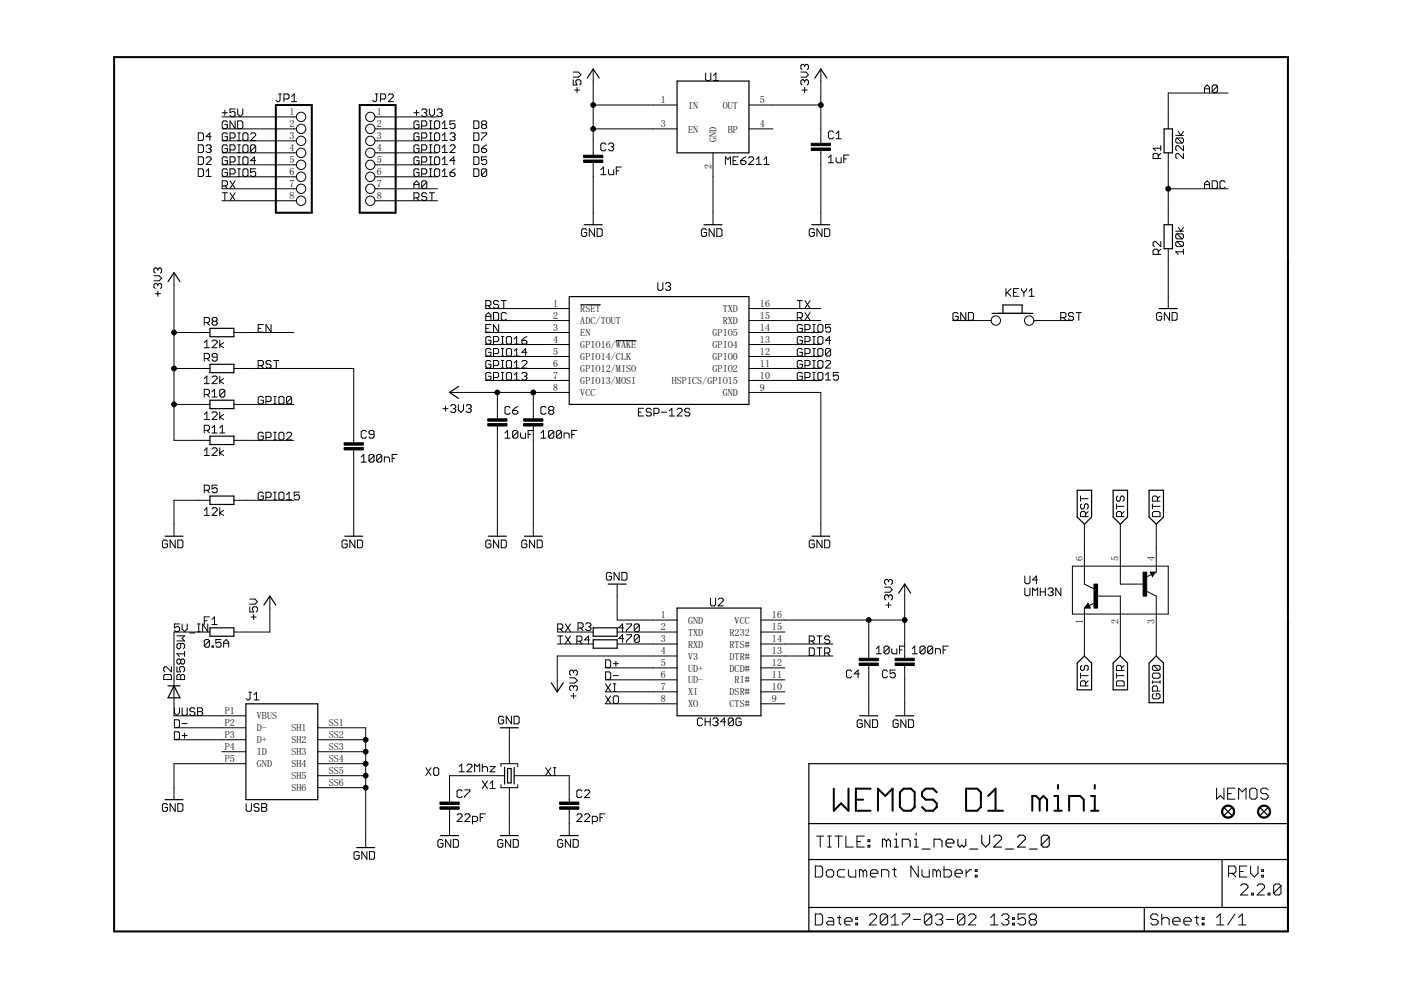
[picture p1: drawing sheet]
<svg xmlns="http://www.w3.org/2000/svg" width="297mm" height="210mm" viewBox="0 0 297 210" stroke-linecap="round" stroke-linejoin="round" font-family="sans-serif">
<defs><g id="words">
<g font-size="2.1">
<text x="140.1" y="21.9">1</text>
<text x="145.9" y="23">IN</text>
<text x="153.2" y="23">OUT</text>
<text x="161.1" y="21.9">5</text>
<text x="61.4" y="24.4">1</text>
<text x="61.4" y="27">2</text>
<text x="61.4" y="29.5">3</text>
<text x="79.9" y="24.4">1</text>
<text x="79.9" y="27">2</text>
<text x="79.9" y="29.5">3</text>
<text x="140.1" y="27">3</text>
<text x="145.9" y="28.1">EN</text>
<text x="154.3" y="28.1">BP</text>
<text x="161.1" y="27">4</text>
<text x="61.4" y="32.1">4</text>
<text x="61.4" y="34.6">5</text>
<text x="79.9" y="32.1">4</text>
<text x="79.9" y="34.6">5</text>
<text x="150.8" y="35.8" transform="rotate(-90 150.8 35.8)">2</text>
<text x="151.9" y="30.1" transform="rotate(-90 151.9 30.1)">GND</text>
<text x="61.4" y="37.1">6</text>
<text x="61.4" y="39.7">7</text>
<text x="79.9" y="37.1">6</text>
<text x="79.9" y="39.7">7</text>
<text x="61.4" y="42.2">8</text>
<text x="79.9" y="42.2">8</text>
<text x="117.3" y="65.1">1</text>
<text x="161.1" y="65.1">16</text>
<text x="117.3" y="67.6">2</text>
<text x="117.3" y="70.2">3</text>
<text x="123" y="66.2">RSET</text>
<text x="123" y="68.7">ADC/TOUT</text>
<text x="123" y="71.3">EN</text>
<text x="151.1" y="71.3">GPIO5</text>
<text x="153.2" y="68.7">RXD</text>
<text x="153.2" y="66.2">TXD</text>
<text x="161.1" y="70.2">14</text>
<text x="161.1" y="67.6">15</text>
<text x="117.3" y="72.7">4</text>
<text x="117.3" y="75.2">5</text>
<text x="117.3" y="77.8">6</text>
<text x="123" y="73.8">GPIO16/WAKE</text>
<text x="123" y="76.3">GPIO14/CLK</text>
<text x="151.1" y="76.3">GPIO0</text>
<text x="151.1" y="73.8">GPIO4</text>
<text x="161.1" y="77.8">11</text>
<text x="161.1" y="75.2">12</text>
<text x="161.1" y="72.7">13</text>
<text x="117.3" y="80.3">7</text>
<text x="117.3" y="82.9">8</text>
<text x="123" y="78.9">GPIO12/MISO</text>
<text x="123" y="81.4">GPIO13/MOSI</text>
<text x="123" y="84">VCC</text>
<text x="142.4" y="81.4">HSPICS/GPIO15</text>
<text x="151.1" y="78.9">GPIO2</text>
<text x="153.2" y="84">GND</text>
<text x="161.1" y="82.9">9</text>
<text x="161.1" y="80.3">10</text>
<text x="229.6" y="119" transform="rotate(-90 229.6 119)">6</text>
<text x="237.2" y="119" transform="rotate(-90 237.2 119)">5</text>
<text x="244.8" y="119" transform="rotate(-90 244.8 119)">4</text>
<text x="140.1" y="131.1">1</text>
<text x="163.7" y="131.1">16</text>
<text x="140.1" y="133.6">2</text>
<text x="140.1" y="136.2">3</text>
<text x="145.9" y="132.2">GND</text>
<text x="145.9" y="134.8">TXD</text>
<text x="145.9" y="137.3">RXD</text>
<text x="154.7" y="137.3">RTS#</text>
<text x="154.7" y="134.8">R232</text>
<text x="155.8" y="132.2">VCC</text>
<text x="163.7" y="136.2">14</text>
<text x="163.7" y="133.6">15</text>
<text x="229.6" y="132.3" transform="rotate(-90 229.6 132.3)">1</text>
<text x="237.2" y="132.3" transform="rotate(-90 237.2 132.3)">2</text>
<text x="244.8" y="132.3" transform="rotate(-90 244.8 132.3)">3</text>
<text x="140.1" y="138.7">4</text>
<text x="140.1" y="141.3">5</text>
<text x="140.1" y="143.8">6</text>
<text x="145.9" y="139.8">V3</text>
<text x="145.9" y="142.4">UD+</text>
<text x="154.7" y="142.4">DCD#</text>
<text x="154.7" y="139.8">DTR#</text>
<text x="163.7" y="143.8">11</text>
<text x="163.7" y="141.3">12</text>
<text x="163.7" y="138.7">13</text>
<text x="140.1" y="146.3">7</text>
<text x="140.1" y="148.9">8</text>
<text x="145.9" y="144.9">UD-</text>
<text x="145.9" y="147.5">XI</text>
<text x="145.9" y="150">XO</text>
<text x="154.7" y="150">CTS#</text>
<text x="154.7" y="147.5">DSR#</text>
<text x="155.8" y="144.9">RI#</text>
<text x="163.7" y="148.9">9</text>
<text x="163.7" y="146.3">10</text>
<text x="47.6" y="154">P2</text>
<text x="47.6" y="151.4">P1</text>
<text x="54.5" y="155.1">D-</text>
<text x="54.5" y="152.5">VBUS</text>
<text x="61.8" y="155.1">SH1</text>
<text x="69.7" y="154">SS1</text>
<text x="47.6" y="156.5">P3</text>
<text x="47.6" y="161.6">P5</text>
<text x="47.6" y="159">P4</text>
<text x="54.5" y="157.6">D+</text>
<text x="54.5" y="160.2">ID</text>
<text x="61.8" y="157.6">SH2</text>
<text x="61.8" y="160.2">SH3</text>
<text x="69.7" y="156.5">SS2</text>
<text x="69.7" y="159">SS3</text>
<text x="69.7" y="161.6">SS4</text>
<text x="54.5" y="162.7">GND</text>
<text x="61.8" y="162.7">SH4</text>
<text x="61.8" y="165.2">SH5</text>
<text x="61.8" y="167.8">SH6</text>
<text x="69.7" y="164.1">SS5</text>
<text x="69.7" y="166.7">SS6</text>
</g>
</g></defs>
<g fill="none" stroke="#000" stroke-width=".42">
<path d="M24.2 12.1h248.9v185.4h-248.9zM58.5 22.3h7.6v22.8h-7.6zM76.3 22.3h7.6v22.8h-7.6zM176.8 167.2v4.7l1.5-1.6 1.6 1.6v-4.7M181.5 169.5h1.5M184.6 167.2h-3.1v4.7h3.1M186.1 171.9v-4.7l1.6 1.6 1.6-1.6v4.7M190.8 168l.8-.8h1.5l.8 .8v3.1l-.8 .8h-1.5l-.8-.8zM198.6 168l-.8-.8h-1.5l-.8 .8v.8l.8 .7h1.5l.8 .8v.8l-.8 .8h-1.5l-.8-.8M204.8 167.2h2.4l.8 .8v3.1l-.8 .8h-2.4zM209.5 171.9h3.1M209.5 168.8l1.6-1.6v4.7"/>
<path d="M220.4 169.5l-.8-.7h-.7v3.1M220.4 169.5v2.4M220.4 169.5l.8-.7 .8 .7v2.4M223.5 171.9h1.6M223.5 168.8h.8v3.1M224.3 166.4v.8M226.7 171.9v-3.1h2.3l.8 .7v2.4M231.3 171.9h1.6M231.3 168.8h.8v3.1M232.1 166.4v.8"/>
</g>
<g fill="none" stroke="#000" stroke-width=".21">
<path d="M59.1 19.9h.5M59.4 19.9v1.4l-.3 .2h-.3l-.3-.2M79.6 19.9h.5M79.9 19.9v1.4l-.3 .2h-.3l-.3-.2M121.5 16.9v1.1h.8l-.2-.5v-.3l.2-.3h.6l.3 .3v.5l-.3 .3M121.5 15.3h1.1l.6 .5-.6 .6h-1.1M121.8 19.1h1.1M122.3 18.6v1M125.8 14.6v18.3M149.6 15.5v1.3l.3 .3h.5l.3-.3v-1.3M151.3 17.1h1M151.3 16l.5-.5v1.6"/>
<path d="M169.8 15.3h1.1l.5 .5-.5 .6h-1.1M170.1 19.1h1.1M170.6 17.2l-.3-.3h-.2l-.3 .3v.5l.3 .3M170.6 17.2l.3-.3h.3l.2 .3v.5l-.2 .3M170.6 13.9v.3M170.6 17.2v.3M170.6 18.6v1M170.6 13.9l-.3-.2h-.2l-.3 .2v.6l.3 .2M170.6 13.9l.3-.2h.3l.2 .2v.6l-.2 .2M174 14.6v15.8M255.4 19.6v-1l.5-.6 .6 .6v1M255.4 18.8h1.1"/>
<path d="M258.1 18.3l-.3-.3h-.5l-.3 .3v1.1M258.1 18.3v1.1l-.3 .2h-.5l-.3-.2M258.1 18.3l-1.1 1.1M260.4 19.7h-12.7v7.6M42 28.2h.9l.2 .2v1.1l-.2 .3h-.9zM42 30.7h.9l.2 .3v1.1l-.2 .2h-.9zM42 33.3h.9l.2 .2v1.1l-.2 .3h-.9zM42 35.8h.9l.2 .3v1l-.2 .3h-.9zM43.7 31l.3-.3h.5l.3 .3v.3l-.3 .2M43.7 33.5l.3-.2h.5l.3 .2v.3l-1.1 1.1h1.1M43.7 37.4h1.1M43.7 36.3l.5-.5v1.6"/>
<path d="M44.2 31.5h.3M44.5 31.5l.3 .3v.3l-.3 .2h-.5l-.3-.2M44.8 29h-1.1l.8-.8v1.6M47.1 24.8h15.7M47.1 27.3h15.7M47.1 29.9h15.7M47.1 32.4h15.7M47.1 34.9h15.7M47.1 37.5h15.7M47.1 39.4h.8l.3-.3v-.5l-.3-.3h-.8v1.7M47.1 23.9h1.1M47.7 23.4v1"/>
<path d="M47.7 39.4l.5 .6M48.2 25.9l-.3-.3h-.5l-.3 .3v1.1l.3 .3h.5l.3-.3v-.6h-.5M48.2 28.4l-.3-.2h-.5l-.3 .2v1.1l.3 .3h.5l.3-.3v-.5h-.5M48.2 31l-.3-.3h-.5l-.3 .3v1.1l.3 .2h.5l.3-.2v-.6h-.5M48.2 36.1l-.3-.3h-.5l-.3 .3v1l.3 .3h.5l.3-.3v-.5h-.5M48.2 33.5l-.3-.2h-.5l-.3 .2v1.1l.3 .3h.5l.3-.3v-.5h-.5M48.8 29.3h.8l.2-.3v-.6l-.2-.2h-.8v1.6M48.8 31.8h.8l.2-.3v-.5l-.2-.3h-.8v1.6M48.8 36.9h.8l.2-.3v-.5l-.2-.3h-.8v1.6M48.8 34.3h.8l.2-.2v-.6l-.2-.2h-.8v1.6M48.8 38.3l1 1.7M49.8 23.1h-1v.8l.5-.3h.3l.2 .3v.5l-.2 .3h-.6l-.2-.3"/>
<path d="M49.8 25.6v1.7l-1-1.7v1.7M49.8 38.3l-1 1.7M50.4 25.6h.8l.3 .3v1.1l-.3 .3h-.8zM50.4 29.8h.5M50.4 28.2h.5M50.4 32.3h.5M50.4 30.7h.5M50.4 34.9h.5M50.4 33.3h.5M50.4 37.4h.5M50.4 35.8h.5M50.4 23.1v1.1l.5 .5 .6-.5v-1.1"/>
<path d="M50.7 28.2v1.6M50.7 30.7v1.6M50.7 33.3v1.6M50.7 35.8v1.6M51.8 28.2h.5l.3 .2v1.1l-.3 .3h-.5l-.3-.3v-1.1zM51.8 30.7h.5l.3 .3v1.1l-.3 .2h-.5l-.3-.2v-1.1zM51.8 33.3h.5l.3 .2v1.1l-.3 .3h-.5l-.3-.3v-1.1zM51.8 35.8h.5l.3 .3v1l-.3 .3h-.5l-.3-.3v-1zM53.1 28.4l.3-.2h.5l.3 .2v.3l-1.1 1.1h1.1M54.2 31v1.1l-.3 .2h-.5l-.3-.2M54.2 31l-.3-.3h-.5l-.3 .3v1.1M54.2 35.8h-1.1v.8l.6-.3h.2l.3 .3v.5l-.3 .3h-.5l-.3-.3"/>
<path d="M54.2 34.1h-1.1l.8-.8v1.6M54.2 31l-1.1 1.1M60.2 21h.8l.3-.3v-.5l-.3-.3h-.8v1.6M61.8 21.5h1.1M61.8 20.5l.6-.6v1.6M79.5 24.8h13.3M79.5 27.3h13.3M79.5 29.9h13.3M79.5 32.4h13.3M79.5 34.9h13.3M79.5 37.5h13.3M80.7 21h.8l.3-.3v-.5l-.3-.3h-.8v1.6"/>
<path d="M82.3 20.2l.3-.3h.5l.3 .3v.3l-1.1 1h1.1M87.8 23.9h1M87.8 40v-1.1l.5-.6 .5 .6v1.1M87.8 39.1h1M88.3 23.4v1M88.8 25.9l-.2-.3h-.6l-.2 .3v1.1l.2 .3h.6l.2-.3v-.6h-.5M88.8 28.4l-.2-.2h-.6l-.2 .2v1.1l.2 .3h.6l.2-.3v-.5h-.5M88.8 31l-.2-.3h-.6l-.2 .3v1.1l.2 .2h.6l.2-.2v-.6h-.5M88.8 33.5l-.2-.2h-.6l-.2 .2v1.1l.2 .3h.6l.2-.3v-.5h-.5M88.8 36.1l-.2-.3h-.6l-.2 .3v1l.2 .3h.6l.2-.3v-.5h-.5M89.4 26.7h.8l.3-.3v-.5l-.3-.3h-.8v1.7M89.4 29.3h.8l.3-.3v-.6l-.3-.2h-.8v1.6"/>
<path d="M89.4 31.8h.8l.3-.3v-.5l-.3-.3h-.8v1.6M89.4 34.3h.8l.3-.2v-.6l-.3-.2h-.8v1.6M89.4 36.9h.8l.3-.3v-.5l-.3-.3h-.8v1.6M89.4 23.4l.3-.3h.5l.3 .3v.2l-.3 .3M89.9 23.9h.3M90.2 23.9l.3 .3v.2l-.3 .3h-.5l-.3-.3M90.5 38.6v1.1l-.3 .3h-.5l-.3-.3M90.5 38.6l-.3-.3h-.5l-.3 .3v1.1M90.5 38.6l-1.1 1.1M91 27.3h.6M91 25.6h.6M91 29.8h.6"/>
<path d="M91 28.2h.6M91 32.3h.6M91 30.7h.6M91 34.9h.6M91 33.3h.6M91 37.4h.6M91 35.8h.6M91 23.1v1.1l.6 .5 .5-.5v-1.1M91.3 25.6v1.7M91.3 28.2v1.6M91.3 30.7v1.6M91.3 33.3v1.6"/>
<path d="M91.3 35.8v1.6M92.1 25.9l.3-.3h.5l.3 .3v1.1l-.3 .3h-.5l-.3-.3zM92.1 28.4l.3-.2h.5l.3 .2v1.1l-.3 .3h-.5l-.3-.3zM92.1 31l.3-.3h.5l.3 .3v1.1l-.3 .2h-.5l-.3-.2zM92.1 33.5l.3-.2h.5l.3 .2v1.1l-.3 .3h-.5l-.3-.3zM92.1 36.1l.3-.3h.5l.3 .3v1l-.3 .3h-.5l-.3-.3zM92.7 23.4l.2-.3h.6l.2 .3v.2l-.2 .3M93.2 23.9h.3M93.5 23.9l.2 .3v.2l-.2 .3h-.6l-.2-.3M93.8 27.3h1M93.8 29.8h1M93.8 32.3h1"/>
<path d="M93.8 34.9h1M93.8 37.4h1M93.8 36.3l.5-.5v1.6M93.8 26.2l.5-.6v1.7M93.8 28.7l.5-.5v1.6M93.8 31.3l.5-.6v1.6M93.8 33.8l.5-.5v1.6M95.4 28.4l.3-.2h.5l.3 .2v.3l-.3 .3M95.4 31l.3-.3h.5l.3 .3v.3l-1.1 1h1.1M95.4 36.6h.8l.3 .3v.2l-.3 .3h-.5l-.3-.3zM95.9 29h.3M96.2 29l.3 .3v.2l-.3 .3h-.5l-.3-.3"/>
<path d="M96.5 25.6h-1.1v.8l.5-.2h.3l.3 .2v.6l-.3 .3h-.5l-.3-.3M96.5 34.1h-1.1l.8-.8v1.6M96.5 35.8l-1.1 .8M100.5 25.6h.8l.2 .3v1.1l-.2 .3h-.8zM100.5 28.2h.8l.2 .2v1.1l-.2 .3h-.8zM100.5 30.7h.8l.2 .3v1.1l-.2 .2h-.8zM100.5 33.3h.8l.2 .2v1.1l-.2 .3h-.8zM100.5 35.8h.8l.2 .3v1l-.2 .3h-.8zM102.1 28.2h1.1v.2l-1.1 1.1v.3M102.1 31.5h.8l.3 .3v.3l-.3 .2h-.5l-.3-.2zM102.4 26.4l-.3 .3v.3l.3 .3h.5l.3-.3v-.3l-.3-.3M102.4 26.4l-.3-.2v-.3l.3-.3h.5l.3 .3v.3l-.3 .2"/>
<path d="M102.4 26.4h.5M103.2 33.3h-1.1v.8l.5-.3h.3l.3 .3v.5l-.3 .3h-.5l-.3-.3M103.2 36.1v1l-.3 .3h-.5l-.3-.3M103.2 36.1l-.3-.3h-.5l-.3 .3v1M103.2 30.7l-1.1 .8M103.2 36.1l-1.1 1M125.8 27.3h17.8M125.8 34.4v13.2M125.8 22.3h17.8M127.4 36l.5-.6v1.6M127.4 37h1.1M128.5 30.6l-.3-.3h-.5l-.3 .3v1.1l.3 .3h.5l.3-.3"/>
<path d="M129 36v.8l.3 .2h.8v-1M129 30.6l.3-.3h.5l.3 .3v.3l-.3 .2M129.6 31.1h.2M129.8 31.1l.3 .3v.3l-.3 .3h-.5l-.3-.3M130.7 36.2h.5M131.7 35.4h-1v1.6M151.2 32.4v15.2M153.8 34.9v-1.6l.5 .5 .6-.5v1.6M155.4 34.1h.6M156.5 33.3h-1.1v1.6h1.1M157.1 34.1h.8l.3 .2v.3l-.3 .3h-.6l-.2-.3zM158.2 33.3l-1.1 .8"/>
<path d="M158.7 33.5l.3-.2h.5l.3 .2v.3l-1.1 1.1h1.1M158.8 27.3h5.1M158.8 22.3h15.2M160.3 34.9h1.1M160.3 33.8l.6-.5v1.6M162 34.9h1.1M162 33.8l.5-.5v1.6M174 31.9v15.7M175.6 33.4l.6-.5v1.6M175.6 34.5h1.1M176.7 28.1l-.3-.3h-.5l-.3 .3v1l.3 .3h.5l.3-.3M177.3 33.4v.8l.2 .3h.9v-1.1"/>
<path d="M177.3 29.4h1.1M177.3 28.3l.5-.5v1.6M178.9 33.7h.6M180 32.9h-1.1v1.6M245.6 33.6v-.8l-.3-.3h-.5l-.3 .3v.8h1.6M246.1 32.5l-.5 .6M246.1 31.4h-1.6l.5 .6M246.1 30.9v1.1M247.7 32.4v15.2M249.3 28.7h1.6M249.6 29.3h1l.3 .2v.6l-.3 .2M249.6 29.3l-.3 .2v.6l.3 .2h1"/>
<path d="M249.6 29.3l1 1M249.8 27.9l.6 .8 .5-.8M250.9 30.9v1.1l-1.1-1.1h-.2l-.3 .3v.5l.3 .3M250.9 32.5v1.1l-1.1-1.1h-.2l-.3 .3v.5l.3 .3M255.4 40v-1.1l.5-.6 .6 .6v1.1M255.4 39.1h1.1M257 38.3h.8l.3 .3v1.1l-.3 .3h-.8zM259.7 38.6l-.2-.3h-.6l-.2 .3v1.1l.2 .3h.6l.2-.3M32.6 58.5h1.1l.6 .5-.6 .5h-1.1M33.5 57.1v.3M33.5 57.1l-.3-.3h-.3l-.3 .3v.5l.3 .3M33.5 57.1l.2-.3h.3l.3 .3v.5l-.3 .3"/>
<path d="M36.9 57.8v35.6h7.6M47.1 40h15.7M47.1 42.6h15.7M47.1 40.9h1.1M47.7 40.9v1.6M48.8 40.9l1 1.6M49.8 40.9l-1 1.6M79.5 40h13.3M79.5 42.6h13.3M87.8 42h.8l.2-.3v-.6l-.2-.2h-.8v1.6M88.3 42l.5 .5M90.5 41.1l-.3-.2h-.5l-.3 .2v.3l.3 .3h.5l.3 .3v.2l-.3 .3h-.5l-.3-.3"/>
<path d="M91 40.9h1.1M91.6 40.9v1.6M124.4 48.8l-.3-.3h-.5l-.3 .3v1l.3 .3h.5l.3-.3v-.5h-.5M126 48.5v1.6l-1.1-1.6v1.6M126.6 48.5h.8l.3 .3v1l-.3 .3h-.8zM139.5 59.9v1.4l.2 .3h.6l.2-.3v-1.4M149.8 48.8l-.3-.3h-.5l-.3 .3v1l.3 .3h.5l.3-.3v-.5h-.6M151.4 48.5v1.6l-1.1-1.6v1.6M152 48.5h.8l.3 .3v1l-.3 .3h-.8zM172.7 48.8l-.3-.3h-.6l-.2 .3v1l.2 .3h.6l.3-.3v-.5h-.6M174.3 48.5v1.6l-1.1-1.6v1.6M174.8 48.5h.9l.2 .3v1l-.2 .3h-.9z"/>
<path d="M245.6 53.9v-.8l-.3-.3h-.5l-.3 .3v.8h1.6M246.1 51.2v1.1l-1.1-1.1h-.2l-.3 .3v.5l.3 .3M246.1 52.8l-.5 .6M247.7 40h12.7M247.7 52.7v12.7M249.3 49h1.6M249.6 49.6h1l.3 .2v.6l-.3 .3M249.6 51.2h1l.3 .3v.5l-.3 .3M249.6 49.6l-.3 .2v.6l.3 .3h1M249.6 51.2l-.3 .3v.5l.3 .3h1M249.6 51.2l1 1.1M249.6 49.6l1 1.1"/>
<path d="M249.8 48.2l.6 .8 .5-.8M250.9 52.8v1.1M250.9 53.4h-1.6l.5 .5M32.9 62.3h1.1M33.5 60.4v.2M33.5 61.7v1.1M33.5 60.4l-.3-.3h-.3l-.3 .3v.5l.3 .3M33.5 60.4l.2-.3h.3l.3 .3v.5l-.3 .3M36.9 70.5h7.6M36.9 78.1h7.6M43.3 72.6l.6-.5v1.6M43.3 73.7h1.1"/>
<path d="M43.3 68.4h.8l.3-.3v-.5l-.3-.3h-.8v1.6M43.3 76h.8l.3-.3v-.5l-.3-.3h-.8v1.7M43.9 68.4l.5 .5M43.9 76l.5 .6M45 80l.2-.3h.6l.2 .3v.3l-1 1h1M45 72.4l.2-.3h.6l.2 .3v.2l-1 1.1h1M45.2 68.1l-.2 .3v.3l.2 .2h.6l.2-.2v-.3l-.2-.3M45.2 68.1l-.2-.3v-.2l.2-.3h.6l.2 .3v.2l-.2 .3M45.2 68.1h.6M46 75.7h-.8l-.2-.2v-.3l.2-.3h.6l.2 .3v1.1l-.2 .3h-.6l-.2-.3M46.6 72.1v1.6M46.6 79.7v1.6"/>
<path d="M47.4 72.6l-.8 .6 .8 .5M49.6 70.5h12.7M49.6 78.1h25.4v15.8M54.7 69.6h.6M54.7 77.5h.9l.2-.3v-.5l-.2-.3h-.9v1.6M55.3 77.5l.5 .5M55.8 68.8h-1.1v1.6h1.1M57.5 68.8v1.6l-1.1-1.6v1.6M57.5 76.7l-.3-.3h-.5l-.3 .3v.3l.3 .2h.5l.3 .3v.3l-.3 .2h-.5l-.3-.2M58 76.4h1.1M58.6 76.4v1.6M102.9 65.4h17.8"/>
<path d="M102.9 68h17.8M102.9 70.5h17.8M102.9 73h17.8M102.9 75.6h17.8M102.9 78.1h17.8M103 64.8h.8l.3-.3v-.5l-.3-.3h-.8v1.7M103 67.9v-1.1l.5-.5 .6 .5v1.1M103 67.1h1.1M103 69.6h.5M103.5 64.8l.6 .6M104.1 68.8h-1.1v1.6h1.1M104.1 71.6l-.3-.2h-.5l-.3 .2v1.1l.3 .3h.5l.3-.3v-.5h-.6"/>
<path d="M104.1 74.1l-.3-.2h-.5l-.3 .2v1.1l.3 .3h.5l.3-.3v-.5h-.6M104.1 76.7l-.3-.3h-.5l-.3 .3v1.1l.3 .2h.5l.3-.2v-.6h-.6M104.1 79.2l-.3-.2h-.5l-.3 .2v1.1l.3 .3h.5l.3-.3v-.5h-.6M104.6 66.3h.9l.2 .2v1.1l-.2 .3h-.9zM104.6 72.4h.9l.2-.2v-.6l-.2-.2h-.9v1.6M104.6 75h.9l.2-.3v-.6l-.2-.2h-.9v1.6M104.6 77.5h.9l.2-.3v-.5l-.2-.3h-.9v1.6M105.7 64l-.2-.3h-.6l-.3 .3v.3l.3 .2h.6l.2 .3v.3l-.2 .3h-.6l-.3-.3M105.7 68.8v1.6l-1.1-1.6v1.6M106.3 71.4h.5M106.3 73h.5M106.3 73.9h.5"/>
<path d="M106.3 75.5h.5M106.3 76.4h.5M106.3 78h.5M106.3 79h.5M106.3 63.7h1.1M106.6 71.4v1.6M106.6 73.9v1.6M106.6 76.4v1.6M106.6 79v1.6M106.8 63.7v1.7M107.4 66.5l-.3-.2h-.5l-.3 .2v1.1l.3 .3h.5l.3-.3M107.4 71.6l.2-.2h.6l.3 .2v1.1l-.3 .3h-.6l-.2-.3z"/>
<path d="M107.4 74.1l.2-.2h.6l.3 .2v1.1l-.3 .3h-.6l-.2-.3zM107.4 76.7l.2-.3h.6l.3 .3v1.1l-.3 .2h-.6l-.2-.2zM107.4 79.2l.2-.2h.6l.3 .2v1.1l-.3 .3h-.6l-.2-.3zM109 73h1.1M109 71.9l.5-.5v1.6M109 74.4l.5-.5v1.6M109 77l.5-.6v1.6M109 79.5l.5-.5v1.6M109 75.5h1.1M109 78h1.1M110.6 72.2h.8l.3 .2v.3l-.3 .3h-.5l-.3-.3zM110.6 76.7l.3-.3h.5l.3 .3v.3l-1.1 1h1.1"/>
<path d="M110.6 79.2l.3-.2h.5l.3 .2v.3l-.3 .3M111.2 79.8h.2M111.4 79.8l.3 .3v.2l-.3 .3h-.5l-.3-.3M111.7 74.7h-1.1l.8-.8v1.6M111.7 71.4l-.5 .2-.6 .6M123 64.6h4.4M130.6 72.2h4.3M141.1 60.2l.3-.3h.5l.3 .3v.3l-.3 .2M141.6 60.7h.3M141.9 60.7l.3 .3v.3l-.3 .3h-.5l-.3-.3M158.8 65.4h15.2M158.8 68h15.2"/>
<path d="M158.8 70.5h15.2M158.8 73h15.2M158.8 75.6h15.2M158.8 78.1h15.2M169 67.4h.8l.3-.3v-.6l-.3-.2h-.8v1.6M169 63.7h1.1M169.6 67.4l.5 .5M169.6 63.7v1.7M170.1 71.6l-.3-.2h-.5l-.3 .2v1.1l.3 .3h.5l.3-.3v-.5h-.5M170.1 69.1l-.3-.3h-.5l-.3 .3v1.1l.3 .2h.5l.3-.2v-.6h-.5M170.1 74.1l-.3-.2h-.5l-.3 .2v1.1l.3 .3h.5l.3-.3v-.5h-.5M170.1 76.7l-.3-.3h-.5l-.3 .3v1.1l.3 .2h.5l.3-.2v-.6h-.5"/>
<path d="M170.1 79.2l-.3-.2h-.5l-.3 .2v1.1l.3 .3h.5l.3-.3v-.5h-.5M170.7 75h.8l.2-.3v-.6l-.2-.2h-.8v1.6M170.7 72.4h.8l.2-.2v-.6l-.2-.2h-.8v1.6M170.7 69.9h.8l.2-.3v-.5l-.2-.3h-.8v1.6M170.7 77.5h.8l.2-.3v-.5l-.2-.3h-.8v1.6M170.7 66.3l1 1.6M170.7 63.7l1 1.7M171.7 66.3l-1 1.6M171.7 63.7l-1 1.7M172.3 71.4h.5M172.3 73h.5M172.3 68.8h.5"/>
<path d="M172.3 70.4h.5M172.3 73.9h.5M172.3 75.5h.5M172.3 76.4h.5M172.3 78h.5M172.3 79h.5M172.6 68.8v1.6M172.6 71.4v1.6M172.6 73.9v1.6M172.6 76.4v1.6M172.6 79v1.6M173.4 71.6l.3-.2h.5l.3 .2v1.1l-.3 .3h-.5l-.3-.3z"/>
<path d="M173.4 69.1l.3-.3h.5l.3 .3v1.1l-.3 .2h-.5l-.3-.2zM173.4 74.1l.3-.2h.5l.3 .2v1.1l-.3 .3h-.5l-.3-.3zM173.4 76.7l.3-.3h.5l.3 .3v1.1l-.3 .2h-.5l-.3-.2zM173.4 79.2l.3-.2h.5l.3 .2v1.1l-.3 .3h-.5l-.3-.3zM175 76.7l.3-.3h.6l.2 .3v.3l-1.1 1h1.1M175 79.5l.6-.5v1.6M176.1 72.2h-1.1l.9-.8v1.6M176.1 68.8h-1.1v.8l.6-.3h.3l.2 .3v.6l-.2 .2h-.6l-.3-.2M176.1 74.1l-.2-.2h-.6l-.3 .2v1.1M176.1 74.1v1.1l-.2 .3h-.6l-.3-.3M176.1 74.1l-1.1 1.1M177.8 79h-1.1v.8l.5-.3h.3l.3 .3v.5l-.3 .3h-.6l-.2-.3"/>
<path d="M202 68h8.1M203.1 66.5l-.2-.2h-.6l-.3 .2v1.1l.3 .3h.6l.2-.3v-.5h-.5M204.8 66.3v1.6l-1.1-1.6v1.6M205.3 66.3h.8l.3 .2v1.1l-.3 .3h-.8zM213.3 61.2v1.6M213.6 62l.8 .8M214.4 61.2l-1.1 1.1M214.9 62h.6M216 61.2h-1.1v1.6h1.1M216.6 61.2v.3l.5 .5M217.1 62v.8M217.6 61.2v.3l-.5 .5"/>
<path d="M218.2 62.8h1.1M218.2 61.7l.5-.5v1.6M219.2 68h8.2M224.9 67.4h.8l.3-.3v-.6l-.3-.2h-.8v1.6M225.4 67.4l.6 .5M227.6 66.5l-.2-.2h-.6l-.3 .2v.3l.3 .3h.6l.2 .3v.2l-.2 .3h-.6l-.3-.3M228.2 66.3h1.1M228.7 66.3v1.6M246.3 66.5l-.3-.2h-.5l-.3 .2v1.1l.3 .3h.5l.3-.3v-.5h-.5M247.9 66.3v1.6l-1-1.6v1.6M248.5 66.3h.8l.3 .2v1.1l-.3 .3h-.8zM36.9 85.7h7.6"/>
<path d="M43.3 91.2h.8l.3-.2v-.6l-.3-.2h-.8v1.6M43.3 80.3l.6-.6v1.6M43.3 87.9l.6-.6v1.7M43.3 95.5l.6-.5v1.6M43.3 81.3h1.1M43.3 89h1.1M43.3 96.6h1.1M43.3 83.6h.8l.3-.2v-.6l-.3-.3h-.8v1.7M43.9 83.6l.5 .6M43.9 91.2l.5 .6M45 83.1l.5-.6v1.7M45 91.8h1"/>
<path d="M45 87.6l.2-.3h.6l.2 .3v.3l-1 1.1h1M45 95.2l.2-.2h.6l.2 .2v.3l-1 1.1h1M45 90.7l.5-.5v1.6M45 84.2h1M46.6 91.8h1.1M46.6 87.3v1.7M46.6 95v1.6M46.6 90.7l.5-.5v1.6M47.4 80.3l-.8 .5 .8 .5M47.4 87.9l-.8 .5 .8 .6M47.4 95.5l-.8 .6 .8 .5M47.7 82.8l-.3-.3h-.5l-.3 .3v1.1"/>
<path d="M47.7 82.8v1.1l-.3 .3h-.5l-.3-.3M47.7 82.8l-1.1 1.1M49.6 85.7h12.7M49.6 93.4h12.7M55.8 84.3l-.2-.2h-.6l-.3 .2v1.1l.3 .3h.6l.2-.3v-.5h-.5M55.8 91.9l-.2-.2h-.6l-.3 .2v1.1l.3 .3h.6l.2-.3v-.5h-.5M56.4 85.1h.8l.3-.2v-.6l-.3-.2h-.8v1.6M56.4 92.8h.8l.3-.3v-.6l-.3-.2h-.8v1.6M58 84.1h.6M58 85.7h.6M58 91.7h.6M58 93.3h.6"/>
<path d="M58.3 84.1v1.6M58.3 91.7v1.6M59.1 84.3l.3-.2h.5l.3 .2v1.1l-.3 .3h-.5l-.3-.3zM59.4 91.7h.5l.3 .2v1.1l-.3 .3h-.5l-.3-.3v-1.1zM60.7 91.9l.3-.2h.6l.2 .2v.3l-1.1 1.1h1.1M61.8 84.3l-.2-.2h-.6l-.3 .2v1.1M61.8 84.3v1.1l-.2 .3h-.6l-.3-.3M61.8 84.3l-1.1 1.1M75 95.4v18.3M76.6 96.9l.5-.5v1.6M76.6 98h1.1M77.7 91.5l-.3-.2h-.5l-.3 .2v1.1l.3 .3h.5l.3-.3"/>
<path d="M79.3 92.1h-.8l-.3-.3v-.3l.3-.2h.5l.3 .2v1.1l-.3 .3h-.5l-.3-.3M79.3 96.6v1.1l-.3 .3h-.5l-.3-.3M79.3 96.6l-.3-.2h-.5l-.3 .2v1.1M79.3 96.6l-1.1 1.1M80.9 96.6v1.1l-.2 .3h-.6l-.2-.3M80.9 96.6l-.2-.2h-.6l-.2 .2v1.1M80.9 96.6l-1 1.1M81.5 98v-1.1h.8l.3 .3v.8M83.1 97.2h.6M84.2 96.4h-1.1v1.6M93.9 86.6h1.1M94.4 86.1v1.1"/>
<path d="M95.3 83.2h25.4M95.5 86.1l.3-.3h.6l.2 .3v.3l-.2 .2M96.1 86.6h.3M96.4 86.6l.2 .3v.3l-.2 .2h-.6l-.3-.2M97.2 85.8v1.1l.5 .5 .6-.5v-1.1M98.8 86.1l.3-.3h.5l.3 .3v.3l-.3 .2M99.4 86.6h.2M99.6 86.6l.3 .3v.3l-.3 .2h-.5l-.3-.2M102.9 80.7h17.8M104.6 80.1h.9l.2-.3v-.6l-.2-.2h-.9v1.6M105.5 83.2v5.6M105.5 90.3v23.4"/>
<path d="M106.3 80.6h.5M107.1 92.9h1M107.1 91.8l.5-.5v1.6M108.1 86.5l-.2-.3h-.6l-.2 .3v1.1l.2 .2h.6l.2-.2M108.7 87h.8l.3 .3v.3l-.3 .2h-.5l-.3-.2zM109 80.6h1.1M109.8 91.5v1.1l-.3 .3h-.5l-.3-.3M109.8 91.5l-.3-.2h-.5l-.3 .2v1.1M109.8 91.5l-1.1 1.1M109.8 86.2l-.6 .3-.5 .5M110.3 91.8v.8l.3 .3h.8v-1.1M112 92.1h.5"/>
<path d="M113.1 91.3h-1.1v1.6M113.1 83.2v5.6M113.1 90.3v23.4M114.7 91.8l.5-.5v1.6M114.7 92.9h1.1M115.8 86.5l-.3-.3h-.5l-.3 .3v1.1l.3 .2h.5l.3-.2M116.6 87l-.3-.3v-.2l.3-.3h.5l.3 .3v.2l-.3 .3M116.6 87l-.3 .3v.3l.3 .2h.5l.3-.2v-.3l-.3-.3M116.6 87h.5M117.4 91.5v1.1l-.3 .3h-.5l-.3-.3M117.4 91.5l-.3-.2h-.5l-.3 .2v1.1M117.4 91.5l-1.1 1.1"/>
<path d="M119 91.5v1.1l-.2 .3h-.6l-.2-.3M119 91.5l-.2-.2h-.6l-.2 .2v1.1M119 91.5l-1 1.1M119.6 92.9v-1.1h.8l.3 .3v.8M121.2 92.1h.6M122.3 91.3h-1.1v1.6M135.4 87.4h.5M136.4 86.6h-1v1.6h1M138.1 86.8l-.3-.2h-.5l-.3 .2v.3l.3 .3h.5l.3 .3v.2l-.3 .3h-.5l-.3-.3M138.6 87.7h.8l.3-.3v-.6l-.3-.2h-.8v1.6M140.3 87.4h1.1M141.9 88.2h1.1"/>
<path d="M141.9 87.1l.6-.5v1.6M143.6 86.8l.2-.2h.6l.2 .2v.3l-1 1.1h1M146.3 86.8l-.3-.2h-.5l-.3 .2v.3l.3 .3h.5l.3 .3v.2l-.3 .3h-.5l-.3-.3M158.8 80.7h15.2M158.8 83.2h15.2v30.5M170.7 80.1h.8l.2-.3v-.6l-.2-.2h-.8v1.6M172.3 80.6h.5M175 80.6h1.1M35.5 114.8l-.3-.3h-.5l-.3 .3v1.1l.3 .2h.5l.3-.2v-.6h-.5M37.1 114.5v1.6l-1-1.6v1.6M37.7 114.5h.8l.3 .3v1.1l-.3 .2h-.8zM43.3 108.2l.6-.5v1.6"/>
<path d="M43.3 109.3h1.1M43.3 103.9h.8l.3-.2v-.6l-.3-.2h-.8v1.6M43.9 103.9l.5 .6M44.5 106.1h-7.6v7.6M45 107.9l.2-.2h.6l.2 .2v.3l-1 1.1h1M46 102.9h-1v.8l.8-.3 .2 .3v.5l-.2 .3h-.6l-.2-.3M46.6 107.7v1.6M47.4 108.2l-.8 .6 .8 .5M49.6 106.1h12.7M55.8 104.6l-.2-.2h-.6l-.3 .2v1.1l.3 .3h.6l.2-.3v-.5h-.5M56.4 105.5h.8l.3-.3v-.6l-.3-.2h-.8v1.6M58 104.4h.6"/>
<path d="M58 106h.6M58.3 104.4v1.6M59.4 104.4h.5l.3 .2v1.1l-.3 .3h-.5l-.3-.3v-1.1zM60.7 104.9l.6-.5v1.6M60.7 106h1.1M63.5 104.4h-1.1v.8l.5-.3h.3l.3 .3v.5l-.3 .3h-.5l-.3-.3M73.6 114.8l-.3-.3h-.5l-.3 .3v1.1l.3 .2h.5l.3-.2v-.6h-.5M75.2 114.5v1.6l-1-1.6v1.6M75.8 114.5h.8l.3 .3v1.1l-.3 .2h-.8zM104.1 114.8l-.3-.3h-.5l-.3 .3v1.1l.3 .2h.5l.3-.2v-.6h-.6M105.7 114.5v1.6l-1.1-1.6v1.6M106.3 114.5h.8l.3 .3v1.1l-.3 .2h-.8z"/>
<path d="M111.7 114.8l-.3-.3h-.5l-.3 .3v1.1l.3 .2h.5l.3-.2v-.6h-.5M113.3 114.5v1.6l-1.1-1.6v1.6M113.9 114.5h.8l.3 .3v1.1l-.3 .2h-.8zM172.7 114.8l-.3-.3h-.6l-.2 .3v1.1l.2 .2h.6l.3-.2v-.6h-.6M174.3 114.5v1.6l-1.1-1.6v1.6M174.8 114.5h.9l.2 .3v1.1l-.2 .2h-.9zM229.1 105.2v1.1M229.1 105.7h1.6M229.4 106.8l-.3 .3v.5l.3 .3h.2l.3-.3v-.5l.3-.3h.2l.3 .3v.5l-.3 .3M229.9 111.1v12.7l2 1.1M230.2 109.5v-.8l-.3-.2h-.5l-.3 .2v.8h1.6M230.7 108.5l-.5 .5"/>
<path d="M236.7 106.8v1.1M236.7 107.4h1.6M237 105.2l-.3 .3v.5l.3 .3h.3l.2-.3v-.5l.3-.3h.3l.2 .3v.5l-.2 .3M237.5 111.1v12.7h5.1M237.8 109.5v-.8l-.3-.2h-.5l-.3 .2v.8h1.6M238.3 108.5l-.5 .5M244.3 106.8v1.1M244.3 107.4h1.7M244.6 108.5h1.1l.3 .2v.8h-1.7v-.8zM245.2 111.1v10.2h-1.3l.5 1M245.4 106.3v-.8l-.2-.3h-.6l-.3 .3v.8h1.7M246 105.2l-.6 .5"/>
<path d="M37.5 134.8h1.6l-.5 .6 .5 .5h-1.6M38.1 132.3h-1.1v.8l.5-.3h.3l.3 .3v.5l-.3 .3h-.6l-.2-.3M38.3 136.4v.9l-.3 .2h-.2l-.3-.2v-.6l.3-.3h1.1l.2 .3v.6l-.2 .2M38.3 140l-.3-.3h-.2l-.3 .3v.5l.3 .3h.2l.3-.3M38.3 140l.3-.3h.3l.2 .3v.5l-.2 .3h-.3l-.3-.3M38.3 140v.5M38.6 132.3v1.1l.5 .5 .6-.5v-1.1M39.1 138.1v1.1M39.1 138.6h-1.6l.5 .6M40.2 134.2h1.1M41.9 132.3h.5M41.9 133.9h.5"/>
<path d="M42.1 132.3v1.6M43.3 131.6h.6M44 132.3v1.6l-1-1.6v1.6M44.4 135.9v1l-.3 .3h-.5l-.3-.3M44.4 130.8h-1.1v1.6M44.4 135.9l-.3-.3h-.5l-.3 .3v1M44.4 135.9l-1.1 1M44.5 134h-7.6v17.8h15.2M45 136.9h.2v.3h-.2zM45 131.3l.5-.5v1.6M45 132.4h1M46.9 135.6h-1.1v.8l.5-.3h.3l.3 .3v.5l-.3 .3h-.6l-.2-.3"/>
<path d="M47.4 137.2v-1.1l.5-.5 .6 .5v1.1M47.4 136.4h1.1M53 128.7v1.1h.8l-.3-.6v-.3l.3-.2h.5l.3 .2v.6l-.3 .3M53 127h1.1l.5 .6-.5 .5h-1.1M53.2 130.8h1.1M53.8 130.3v1.1M57.2 126.4v7.6h-7.6M118.2 134h7.6M118.2 136.5h7.6M118.2 133.4h.8l.3-.3v-.5l-.3-.3h-.8v1.6M118.2 134.8h1.1M118.8 133.4l.5 .5"/>
<path d="M118.8 134.8v1.7M119.9 132.3l1.1 1.6M119.9 134.8l1.1 1.7M121 132.3l-1.1 1.6M121 134.8l-1.1 1.7M122.3 136h.8l.3-.3v-.6l-.3-.2h-.8v1.6M122.6 133.2h.8l.2-.3v-.6l-.2-.2h-.8v1.6M122.9 136l.5 .5M123.1 133.2l.5 .5M124.2 132.3l.3-.2h.5l.3 .2v.3l-.3 .3M124.7 132.9h.3M125 132.9l.3 .3v.2l-.3 .3h-.5l-.3-.3"/>
<path d="M125 135.7h-1.1l.9-.8v1.6M128.4 139.9h.8l.3 .3v1.1l-.3 .2h-.8zM129.6 121.6l-.2-.2h-.6l-.2 .2v1.1l.2 .3h.6l.2-.3v-.5h-.5M130.9 123.8v7.7h12.7M130.9 134h12.7M130.9 136.5h12.7M131.3 121.4v1.6l-1.1-1.6v1.6M131.8 121.4h.9l.2 .2v1.1l-.2 .3h-.9zM132.3 133.1h-1.1l.8-.8v1.6M132.3 135.4h-1.1l.8-.8v1.6M132.8 132.3h1.1v.3l-1.1 1v.3M132.8 134.6h1.1v.3l-1.1 1v.3"/>
<path d="M135.6 132.6l-.3-.3h-.6l-.2 .3v1M135.6 134.9l-.3-.3h-.6l-.2 .3v1M135.6 132.6v1l-.3 .3h-.6l-.2-.3M135.6 134.9v1l-.3 .3h-.6l-.2-.3M135.6 132.6l-1.1 1M135.6 134.9l-1.1 1M143.6 139.1h-25.4v7.6M150.6 126.8v1.4l.3 .3h.5l.3-.3v-1.4M152.3 127.1l.2-.3h.6l.3 .3v.3l-1.1 1.1h1.1M161.3 131.5h30.5M161.3 134h5.1M161.3 136.5h15.3"/>
<path d="M161.3 139.1h15.3M171.6 135.9h.8l.3-.3v-.5l-.3-.3h-.8v1.7M171.6 137.4h.8l.3 .2v1.1l-.3 .3h-.8zM172.1 135.9l.6 .6M173.2 134.8h1.1M173.2 137.4h1.1M173.8 134.8v1.7M173.8 137.4v1.6M174.8 138.5h.9l.2-.3v-.6l-.2-.2h-.9v1.6M175.4 138.5l.5 .5M175.9 135.1l-.2-.3h-.6l-.3 .3v.3l.3 .2h.6l.2 .3v.3l-.2 .3h-.6l-.3-.3M184.2 131.5v8.1"/>
<path d="M185.8 138.6h1.1M185.8 137.5l.5-.5v1.6M187.6 124.5h1.1l.5 .5-.5 .6h-1.1M187.8 128.3h1.1M188.4 123.1l.3-.2h.2l.3 .2v.6l-.3 .2M188.4 123.1l-.3-.2h-.3l-.2 .2v.6l.2 .2M188.4 123.1v.3M188.4 126.4v.3M188.4 127.8v1M188.4 126.4l-.3-.3h-.3l-.2 .3v.5l.2 .3M188.4 126.4l.3-.3h.2l.3 .3v.5l-.3 .3M188.5 137.3v1l-.3 .3h-.5l-.3-.3"/>
<path d="M188.5 137.3l-.3-.3h-.5l-.3 .3v1M188.5 137.3l-1.1 1M189.1 137.5v.8l.2 .3h.8v-1.1M190.7 137.8h.5M191.8 137h-1.1v1.6M191.8 123.8v15.8M193.4 138.6h1.1M193.4 137.5l.6-.5v1.6M196.1 137.3v1l-.2 .3h-.6l-.2-.3M196.1 137.3l-.2-.3h-.6l-.2 .3v1M196.1 137.3l-1 1M197.8 137.3v1l-.3 .3h-.5l-.3-.3"/>
<path d="M197.8 137.3l-.3-.3h-.5l-.3 .3v1M197.8 137.3l-1.1 1M198.3 138.6v-1.1h.8l.3 .3v.8M200 137.8h.5M201 137h-1v1.6M217.3 124.7v1.3l.3 .3h.5l.3-.3v-1.3M217.3 122.1v1.4l.3 .3h.5l.3-.3v-1.4M218.9 126.3v-1.6l.6 .5 .5-.5v1.6M220 123h-1.1l.8-.9v1.7M220.6 124.7v1.6M220.6 125.5h1M221.6 124.7v1.6"/>
<path d="M222.2 124.9l.3-.2h.5l.3 .2v.3l-.3 .3M222.7 125.5h.3M223 125.5l.3 .3v.2l-.3 .3h-.5l-.3-.3M224.9 124.7v1.6l-1.1-1.6v1.6M227.4 120h20.3v10.2h-20.3zM229.9 128.9v10.2M230.7 127.9l.5 1h-1.3zM232.1 127.8l-1.2 .6M232.5 126.4h5v12.7M243.1 125.4l2.1 1v12.7M244.1 121.8l-1.2 .6M34.7 143.3l.3-.3h1.1l.2 .3v.8h-1.6z"/>
<path d="M36.3 141.4v1.1l-1.1-1.1h-.2l-.3 .2v.6l.3 .3M36.9 156.8h15.2M36.9 154.3h15.2M37 150.1v1.1l.5 .5 .6-.5v-1.1M37 152.6h.8l.3 .3v1.1l-.3 .2h-.8zM37 155.2h.8l.3 .2v1.1l-.3 .3h-.8zM37.5 143.3l.3-.3h.2l.3 .3 .3-.3h.3l.2 .3v.8h-1.6zM37.5 141.4v1.1h.8l-.3-.6v-.3l.3-.2h.6l.2 .2v.6l-.2 .3M38.3 143.3v.8M38.6 153.4h1.1M38.6 150.1v1.3l.3 .3h.5l.3-.3v-1.3M38.6 156h1.1"/>
<path d="M39.1 155.4v1.1M41.3 150.3l-.2-.2h-.6l-.3 .2v.3l.3 .3h.6l.2 .3v.2l-.2 .3h-.6l-.3-.3M41.9 150.1h.8l.3 .2v.3l-.3 .3 .3 .3v.2l-.3 .3h-.8zM41.9 150.9h.8M47.1 159.4h5M52.7 146.8h.6M53 146.8v1.3l-.3 .3h-.2l-.3-.3M53.8 148.4h1.1M53.8 147.3l.6-.5v1.6M67.4 156.8h10.1M67.4 154.3h10.1v25.4M67.4 159.4h10.1"/>
<path d="M106.8 152.1l-.3-.3h-.5l-.3 .3v1.1l.3 .3h.5l.3-.3v-.5h-.5M108 154.3v7.6M108.4 151.8v1.7l-1.1-1.7v1.7M109 151.8h.8l.3 .3v1.1l-.3 .3h-.8zM120.8 143.7h1.1l.5 .6-.5 .5h-1.1M121.1 147.6h1M121.6 142.4v.2M121.6 145.6v.3M121.6 147v1.1M121.6 145.6l-.3-.2h-.2l-.3 .2v.6l.3 .3M121.6 142.4l-.3-.3h-.2l-.3 .3v.5l.3 .3M121.6 145.6l.3-.2h.2l.3 .2v.6l-.3 .3"/>
<path d="M121.6 142.4l.3-.3h.2l.3 .3v.5l-.3 .3M128.3 141.6h15.3M128.3 144.1h15.3M128.3 146.7h15.3M128.3 149.2h15.3M128.4 142.5h.8l.3 .2v1.1l-.3 .3h-.8zM128.4 147.5l1.1 1.7M128.4 145l1.1 1.6M129.5 147.5l-1.1 1.7M129.5 145l-1.1 1.6M130 146.6h.6M130 145h.6"/>
<path d="M130 140.7h1.1M130 143.3h1.1M130.3 147.5h.6l.2 .3v1.1l-.2 .3h-.6l-.3-.3v-1.1zM130.3 145v1.6M130.6 140.2v1.1M148.9 152.5l-.2-.3h-.6l-.2 .3v1.1l.2 .3h.6l.2-.3M149.5 152.2v1.7M149.5 153h1.1M150.6 152.2v1.7M151.1 152.5l.3-.3h.6l.2 .3v.3l-.2 .2M151.7 153h.3M152 153l.2 .3v.3l-.2 .3h-.6l-.3-.3"/>
<path d="M153.9 153h-1.1l.8-.8v1.7M155.5 152.5l-.3-.3h-.5l-.3 .3v1.1M155.5 152.5v1.1l-.3 .3h-.5l-.3-.3M155.5 152.5l-1.1 1.1M157.1 152.5l-.2-.3h-.6l-.3 .3v1.1l.3 .3h.6l.2-.3v-.6h-.5M161.3 141.6h5.1M161.3 144.1h5.1M161.3 146.7h5.1M161.3 149.2h5.1M180.6 142.3l-.3-.2h-.6l-.2 .2v1.1l.2 .3h.6l.3-.3M182.2 142.9h-1.1l.8-.8v1.6M182.8 152.9l-.3-.3h-.5l-.3 .3v1.1l.3 .2h.5l.3-.2v-.6h-.5"/>
<path d="M184.2 141.1v10.7M184.4 152.6v1.6l-1-1.6v1.6M185 152.6h.8l.3 .3v1.1l-.3 .2h-.8zM188.2 142.3l-.3-.2h-.5l-.3 .2v1.1l.3 .3h.5l.3-.3M189.8 142.1h-1.1v.8l.6-.3h.2l.3 .3v.5l-.3 .3h-.5l-.3-.3M190.4 152.9l-.2-.3h-.6l-.2 .3v1.1l.2 .2h.6l.2-.2v-.6h-.5M191.8 141.1v10.7M192.1 152.6v1.6l-1.1-1.6v1.6M192.6 152.6h.8l.3 .3v1.1l-.3 .2h-.8zM229.1 142.7v1.1M229.1 143.3h1.6M229.4 141.1l-.3 .3v.5l.3 .3h.2l.3-.3v-.5l.3-.3h.2l.3 .3v.5l-.3 .3"/>
<path d="M230.2 145.4v-.8l-.3-.2h-.5l-.3 .2v.8h1.6M230.7 144.4l-.5 .5M236.7 144.6l.3-.2h1.1l.2 .2v.8h-1.6zM236.7 143.3h1.6M236.7 142.7v1.1M237.8 142.2v-.8l-.3-.3h-.5l-.3 .3v.8h1.6M238.3 141.1l-.5 .5M244.3 144.3v.6M244.3 144.6h1.7M244.6 141.1h1.1l.3 .3v.5l-.3 .3M244.6 147.1l-.3 .2v.6l.3 .3h1.1l.3-.3v-.6l-.3-.2h-.5v.5M244.6 141.1l-.3 .3v.5l.3 .3h1.1"/>
<path d="M244.6 142.7h1.1l.3 .3v.5l-.3 .3h-1.1l-.3-.3v-.5zM244.6 141.1l1.1 1.1M245.4 146.5v-.8l-.2-.3h-.6l-.3 .3v.8h1.7M246 144.3v.6M35.5 170.7l-.3-.3h-.5l-.3 .3v1l.3 .3h.5l.3-.3v-.5h-.5M37.1 170.4v1.6l-1-1.6v1.6M37.7 170.4h.8l.3 .3v1l-.3 .3h-.8zM52.1 161.9h-15.2v7.6M52.2 170.4v1.3l.3 .3h.5l.3-.3v-1.3M54.9 170.7l-.2-.3h-.6l-.3 .3v.2l.3 .3h.6l.2 .3v.2l-.2 .3h-.6l-.3-.3M55.5 170.4h.8l.3 .3v.2l-.3 .3 .3 .3v.2l-.3 .3h-.8zM55.5 171.2h.8"/>
<path d="M67.4 161.9h10.1M67.4 164.5h10.1M67.4 167h10.1M90.3 162.8l1.1 1.6M91.4 162.8l-1.1 1.6M92.2 162.8h.6l.2 .2v1.1l-.2 .3h-.6l-.3-.3v-1.1zM93.9 178.3l-.2-.3h-.6l-.3 .3v1.1l.3 .2h.6l.2-.2v-.6h-.5M95.3 171.6v5.6M95.6 178v1.6l-1.1-1.6v1.6M96.1 178h.8l.3 .3v1.1l-.3 .2h-.8zM96.9 172.8l.3-.2h.5l.3 .2v.3l-1.1 1.1h1.1M97.3 162.5l.6-.5v1.6"/>
<path d="M97.3 163.6h1.1M98 167.7l-.3-.2h-.5l-.3 .2v1.1l.3 .3h.5l.3-.3M98.5 172.8l.3-.2h.6l.2 .2v.3l-1.1 1.1h1.1M98.5 167.5h1.1v.2l-1.1 1.1v.3M99 162.3l.3-.3h.5l.3 .3v.2l-1.1 1.1h1.1M100.2 174.2h.8l.3-.3v-.5l-.3-.3h-.8v1.6M100.6 163.6v-1.6l.6 .5 .5-.5v1.6M101.8 173.4h.6M102.3 162v1.6M102.3 162.8l.2-.3h.6l.3 .3v.8M102.3 165.6l1.1 1.6M102.9 172.6h-1.1v1.6"/>
<path d="M103.4 165.6l-1.1 1.6M103.9 162.5h1.1l-1.1 1.1h1.1M103.9 166.1l.5-.5v1.6M103.9 167.2h1.1M106.2 162.6v-.7h3.6v.7M106.2 166.4v.6h3.6v-.6M106.6 178.3l-.2-.3h-.6l-.3 .3v1.1l.3 .2h.6l.2-.2v-.6h-.5M107 164.5h-11.7v5.6M108 167v10.2M108.3 178v1.6l-1.1-1.6v1.6M108.8 178h.8l.3 .3v1.1l-.3 .2h-.8zM109 164.5h11.7v5.6"/>
<path d="M115.7 162.8l1.1 1.6M116.8 162.8l-1.1 1.6M117.3 162.8h.6M117.3 164.4h.6M117.6 162.8v1.6M119.3 178.3l-.3-.3h-.5l-.3 .3v1.1l.3 .2h.5l.3-.2v-.6h-.5M120.7 171.6v5.6M121 178v1.6l-1.1-1.6v1.6M121.5 178h.8l.3 .3v1.1l-.3 .2h-.8zM122.3 172.8l.3-.2h.5l.3 .2v.3l-1.1 1.1h1.1M123.4 167.7l-.3-.2h-.5l-.3 .2v1.1l.3 .3h.5l.3-.3M123.9 172.8l.3-.2h.6l.2 .2v.3l-1.1 1.1h1.1"/>
<path d="M123.9 167.7l.3-.2h.6l.2 .2v.3l-1.1 1.1h1.1M125.6 174.2h.8l.3-.3v-.5l-.3-.3h-.8v1.6M127.2 173.4h.6M128.3 172.6h-1.1v1.6M173.1 177.3h1.6M173.9 177.3v2.3M175.5 177.3h.7M175.5 179.6h.7M175.9 177.3v2.3M177 177.3h1.6M177.8 177.3v2.3M179.3 177.3v2.3h1.6"/>
<path d="M181.7 178.4h.8M183.3 177.3h-1.6v2.3h1.6M184 179.2h.4v.4h-.4zM184 178.1h.4v.3h-.4zM257.9 167.1v2.3l.8-.7 .8 .7v-2.3M260.3 168.3h.8M261.8 167.1h-1.5v2.3h1.5M262.6 169.4v-2.3l.8 .8 .8-.8v2.3M265 167.5l.3-.4h.8l.4 .4v1.6l-.4 .3h-.8l-.3-.3zM268.9 167.5l-.4-.4h-.8l-.4 .4v.4l.4 .4h.8l.4 .4v.4l-.4 .3h-.8l-.4-.3M76.2 180.8l-.3-.2h-.6l-.2 .2v1.1l.2 .3h.6l.3-.3v-.5h-.6M77.8 180.6v1.6l-1.1-1.6v1.6"/>
<path d="M78.3 180.6h.8l.3 .2v1.1l-.3 .3h-.8zM172.9 193.8h1.1l.4 .4v1.5l-.4 .4h-1.1zM172.9 183.6h1.1l.4 .4v1.6l-.4 .3h-1.1zM175.2 184.8l.4-.4h.8l.4 .4v.8l-.4 .3h-.8l-.4-.3zM175.6 194.6h.8l.4 .3v1.2h-1.2l-.4-.4 .4-.4h1.2M177.5 194.6h.8M177.9 194.2v1.5l.4 .4M179.1 195.3h1.6v-.4l-.4-.3h-.8l-.4 .3v.8l.4 .4h.8M179.1 184.4h-1.2l-.4 .4v.8l.4 .3h1.2M179.9 184.4v1.2l.4 .3h1.1v-1.5M181.4 195.7h.4v.4h-.4zM181.4 194.6h.4v.3h-.4z"/>
<path d="M183 184.8l.4-.4 .4 .4v1.1M183 184.8l-.4-.4h-.4v1.5M183 184.8v1.1M184.3 194.2l.4-.4h.8l.3 .4v.4l-1.5 1.5h1.5M184.6 185.2h1.5v-.4l-.4-.4h-.7l-.4 .4v.8l.4 .3h.7M186.9 185.9v-1.5h1.2l.3 .4v1.1M188.2 194.2v1.5l-.4 .4h-.8l-.4-.4M188.2 194.2l-.4-.4h-.8l-.4 .4v1.5M188.2 194.2l-1.6 1.5M189 196.1h1.5M189 194.6l.8-.8v2.3M189.2 184.4h.8"/>
<path d="M189.6 184v1.6l.4 .3M191.3 193.8h1.6v.4l-1.6 1.5v.4M193.7 194.9h1.5M194.7 183.6v2.3l-1.6-2.3v2.3M195.5 184.4v1.2l.4 .3h1.1v-1.5M197.5 194.2v1.5l-.4 .4h-.7l-.4-.4M197.5 194.2l-.4-.4h-.7l-.4 .4v1.5M197.5 194.2l-1.5 1.5M198.3 194.2l.4-.4h.8l.4 .4v.4l-.4 .3M198.6 184.8l-.4-.4h-.4v1.5M198.6 184.8v1.1M198.6 184.8l.4-.4 .4 .4v1.1"/>
<path d="M199.1 194.9h.4M199.5 194.9l.4 .4v.4l-.4 .4h-.8l-.4-.4M200.2 183.6v2.3h1.1l.4-.3v-.8l-.4-.4h-1.1M200.7 194.9h1.5M202.5 185.2h1.5v-.4l-.4-.4h-.7l-.4 .4v.8l.4 .3h.7M204.6 194.2l-.4-.4h-.8l-.4 .4v1.5M204.6 194.2v1.5l-.4 .4h-.8l-.4-.4M204.6 194.2l-1.6 1.5M204.8 184.4v1.5M205.3 194.2l.4-.4h.8l.4 .4v.4l-1.6 1.5h1.6M206 184.4h-.4l-.8 .8M206.8 185.6h.4v.3h-.4z"/>
<path d="M206.8 184.4h.4v.4h-.4zM210 196.1h1.6M210 194.6l.8-.8v2.3M212.4 194.2l.3-.4h.8l.4 .4v.4l-.4 .3M213.1 194.9h.4M213.5 194.9l.4 .4v.4l-.4 .4h-.8l-.3-.4M214.7 195.7h.4v.4h-.4zM214.7 194.6h.4v.3h-.4zM217.4 193.8h-1.5v1.1l.7-.3h.4l.4 .3v.8l-.4 .4h-.7l-.4-.4M218.6 194.9l-.4-.3v-.4l.4-.4h.8l.4 .4v.4l-.4 .3M218.6 194.9l-.4 .4v.4l.4 .4h.8l.4-.4v-.4l-.4-.4M218.6 194.9h.8"/>
<path d="M245.5 194.2l-.3-.4h-.8l-.4 .4v.4l.4 .3h.8l.3 .4v.4l-.3 .4h-.8l-.4-.4M246.3 193.8v2.3M246.3 194.9l.4-.3h.8l.4 .3v1.2M248.6 195.3h1.6v-.4l-.4-.3h-.8l-.4 .3v.8l.4 .4h.8M251 195.3h1.5v-.4l-.3-.3h-.8l-.4 .3v.8l.4 .4h.8M253.3 194.6h.8M253.7 194.2v1.5l.4 .4M254.9 195.7h.4v.4h-.4zM254.9 194.6h.4v.3h-.4zM257.9 196.1h1.6M257.9 194.6l.8-.8v2.3M260.5 185.2h1.2l.3-.4v-.8l-.3-.4h-1.2v2.3"/>
<path d="M261.3 185.2l.7 .7M261.8 193.8l-1.5 2.3M262.6 196.1h1.6M262.6 194.6l.8-.8v2.3M262.8 184.8h.8M263 187.8l.4-.4h.8l.4 .4v.4l-1.6 1.6h1.6M264.4 183.6h-1.6v2.3h1.6M265.2 183.6v1.6l.7 .7 .8-.7v-1.6M265.4 189.4h.3v.4h-.3zM266.5 187.8l.4-.4h.8l.4 .4v.4l-1.6 1.6h1.6M267.5 185.6h.4v.3h-.4zM267.5 184.4h.4v.4h-.4z"/>
<path d="M268.9 189.4h.4v.4h-.4zM271.6 187.8v1.6l-.4 .4h-.8l-.4-.4M271.6 187.8l-.4-.4h-.8l-.4 .4v1.6M271.6 187.8l-1.6 1.6"/>
<circle cx="63.8" cy="32.4" r=".99"/>
<circle cx="63.8" cy="37.5" r=".99"/>
<circle cx="63.8" cy="24.8" r=".99"/>
<circle cx="63.8" cy="27.3" r=".99"/>
<circle cx="63.8" cy="29.9" r=".99"/>
<circle cx="63.8" cy="34.9" r=".99"/>
<circle cx="78.5" cy="27.3" r=".99"/>
<circle cx="78.5" cy="29.9" r=".99"/>
<circle cx="78.5" cy="32.4" r=".99"/>
<circle cx="78.5" cy="34.9" r=".99"/>
<circle cx="78.5" cy="37.5" r=".99"/>
<circle cx="78.5" cy="24.8" r=".99"/>
<circle cx="63.8" cy="40" r=".99"/>
<circle cx="63.8" cy="42.6" r=".99"/>
<circle cx="78.5" cy="40" r=".99"/>
<circle cx="78.5" cy="42.6" r=".99"/>
<circle cx="211.1" cy="68" r=".99"/>
<circle cx="218.2" cy="68" r=".99"/>
</g>
<g fill="none" stroke="#000" stroke-width=".25">
<path d="M124.5 16.6l1.3-2 1.2 2M143.6 17.2h15.2v15.2h-15.2zM172.8 16.6l1.2-2 1.3 2M246.8 27.3h1.8v5.1h-1.8zM35.6 59.7l1.3-1.9 1.3 1.9M123.9 47.6h3.8M149.3 47.6h3.8M172.1 47.6h3.8M246.8 47.6h1.8v5.1h-1.8zM44.5 69.6h5.1v1.8h-5.1zM44.5 77.2h5.1v1.8h-5.1zM120.7 62.9h38.1v22.8h-38.1z"/>
<path d="M210.4 66.4h8.6M212.6 66.4v-1.7h4.1v1.7M245.8 65.4h3.8M44.5 84.9h5.1v1.7h-5.1zM44.5 92.5h5.1v1.8h-5.1zM97.2 81.9l-1.9 1.3 1.9 1.3M35 113.7h3.8M44.5 105.2h5.1v1.8h-5.1zM73.1 113.7h3.8M103.5 113.7h3.9M111.2 113.7h3.8M172.1 113.7h3.8"/>
<path d="M228.4 103.9h3v5.7l-1.5 1.5-1.5-1.5zM236 103.9h3.1v5.7l-1.6 1.5-1.5-1.5zM243.6 103.9h3.1v5.7l-1.5 1.5-1.6-1.5zM44.5 133.1h5.1v1.8h-5.1zM55.9 128.3l1.3-1.9 1.3 1.9M125.8 133.1h5.1v1.8h-5.1zM125.8 135.7h5.1v1.7h-5.1zM128.9 123.8h3.9M143.6 128.9h17.7v22.9h-17.7zM190.5 125.8l1.3-2 1.3 2M230.7 128.4l-.2 .3h.4l-.2-.5-.5 .6h.7M244.1 121.4h.8l-.5 .7-.3-.5h.4l-.1 .2"/>
<path d="M35.6 145.4h2.6M36.9 145.4l1.3 2.6h-2.6zM52.1 149.2h15.3v20.3h-15.3zM106.1 154.3h3.8M116.9 144.8l1.3 1.9 1.2-1.9M182.3 151.8h3.8M189.9 151.8h3.8M228.4 140.6l1.5-1.5 1.5 1.5v5.7h-3zM236 140.6l1.5-1.5 1.6 1.5v5.7h-3.1zM243.6 140.6l1.6-1.5 1.5 1.5v8.4h-3.1zM35 169.5h3.8M75.6 179.7h3.8"/>
<path d="M93.4 177.2h3.8M106.1 177.2h3.8M107 162.7v3.5M107.6 162.9h.8v3.1h-.8zM109 162.7v3.5M118.8 177.2h3.8M171.5 161.9h101.6v35.6h-101.6zM171.5 174.6h101.6M259.6 171.3l1.5 1.5M261.1 171.3l-1.5 1.5M267.2 171.3l1.6 1.5M268.8 171.3l-1.6 1.5"/>
<path d="M171.5 182.2h101.6M171.5 192.4h101.6M242.6 192.4v5.1M259.1 182.2v10.2"/>
</g>
<g fill="#000" stroke="#000" stroke-width=".21">
<path d="M123.7 33.9h4.1v.5h-4.1zM123.7 32.9h4.1v.5h-4.1zM172 31.4h4.1v.5h-4.1zM172 30.4h4.1v.5h-4.1zM73 94.9h4v.5h-4zM73 93.9h4v.5h-4zM103.4 89.8h4.1v.5h-4.1zM103.4 88.8h4.1v.5h-4.1zM111 89.8h4.1v.5h-4.1zM111 88.8h4.1v.5h-4.1zM182.2 139.6h4v.5h-4zM189.8 139.6h4v.5h-4z"/>
<path d="M231.9 123.8h.8v5.1h-.8zM242.4 121.3h.7v5.1h-.7zM182.2 140.6h4v.5h-4zM189.8 140.6h4v.5h-4zM93.3 171.1h4v.5h-4zM93.3 170.1h4v.5h-4zM118.7 171.1h4v.5h-4zM118.7 170.1h4v.5h-4z"/>
</g>
<g fill="none" stroke="#000" stroke-width=".23">
<path d="M187.9 178.3l-.4-.4h-.4v1.7M187.9 178.3v1.3M187.9 178.3l.5-.4 .4 .4v1.3M189.6 177.9h.4v1.7M189.6 179.6h.9M190 176.7v.4M191.3 179.6v-1.7h1.3l.4 .4v1.3M193.8 177.9h.4v1.7M193.8 179.6h.9M194.2 176.7v.4M198 179.6v-1.7h1.3l.4 .4v1.3M200.6 178.8h1.6v-.5l-.4-.4h-.8l-.4 .4v.9l.4 .4h.8"/>
<path d="M203.1 177.9v1.3l.4 .4 .4-.4 .4 .4 .5-.4v-1.3M208.2 177.1v1.7l.8 .8 .8-.8v-1.7M210.7 177.5l.4-.4h.8l.4 .4v.4l-1.6 1.7h1.6M215.7 177.5l.4-.4h.9l.4 .4v.4l-1.7 1.7h1.7M222.5 177.5v1.7l-.5 .4h-.8l-.4-.4M222.5 177.5l-.5-.4h-.8l-.4 .4v1.7M222.5 177.5l-1.7 1.7M195.5 180h1.7M205.6 180h1.7M213.2 180h1.7M218.2 180h1.7"/>
</g>
<g fill="#000" stroke="#000" stroke-width=".21">
<path d="M259.4 171.1a1.4 1.4 0 0 1 2.2 .3 1.4 1.4 0 0 1-.8 2 1.4 1.4 0 0 1-1.8-1.3h.2a1.15 1.15 0 0 1 1.6-1.1 1.15 1.15 0 0 1 .3 1.9 1.15 1.15 0 0 1-1.8-.5l-.1-.3h-.2z" fill-rule="evenodd"/>
<path d="M267 171.1a1.4 1.4 0 0 1 2.2 .3 1.4 1.4 0 0 1-.8 2 1.4 1.4 0 0 1-1.8-1.3h.2a1.15 1.15 0 0 1 1.7-1.1 1.15 1.15 0 0 1 .2 1.9 1.15 1.15 0 0 1-1.8-.5l-.1-.3h-.2z" fill-rule="evenodd"/>
<circle cx="125.8" cy="27.3" r=".51"/>
<circle cx="125.8" cy="22.3" r=".51"/>
<circle cx="174" cy="22.3" r=".51"/>
<circle cx="247.7" cy="40" r=".51"/>
<circle cx="36.9" cy="78.1" r=".51"/>
<circle cx="36.9" cy="70.5" r=".51"/>
<circle cx="36.9" cy="85.7" r=".51"/>
<circle cx="105.5" cy="83.2" r=".51"/>
<circle cx="113.1" cy="83.2" r=".51"/>
<circle cx="184.2" cy="131.5" r=".51"/>
<circle cx="191.8" cy="131.5" r=".51"/>
<circle cx="77.5" cy="156.8" r=".51"/>
<circle cx="77.5" cy="159.4" r=".51"/>
<circle cx="77.5" cy="164.5" r=".51"/>
<circle cx="77.5" cy="161.9" r=".51"/>
<circle cx="77.5" cy="167" r=".51"/>
</g>
<use href="#words"/>
</svg>
